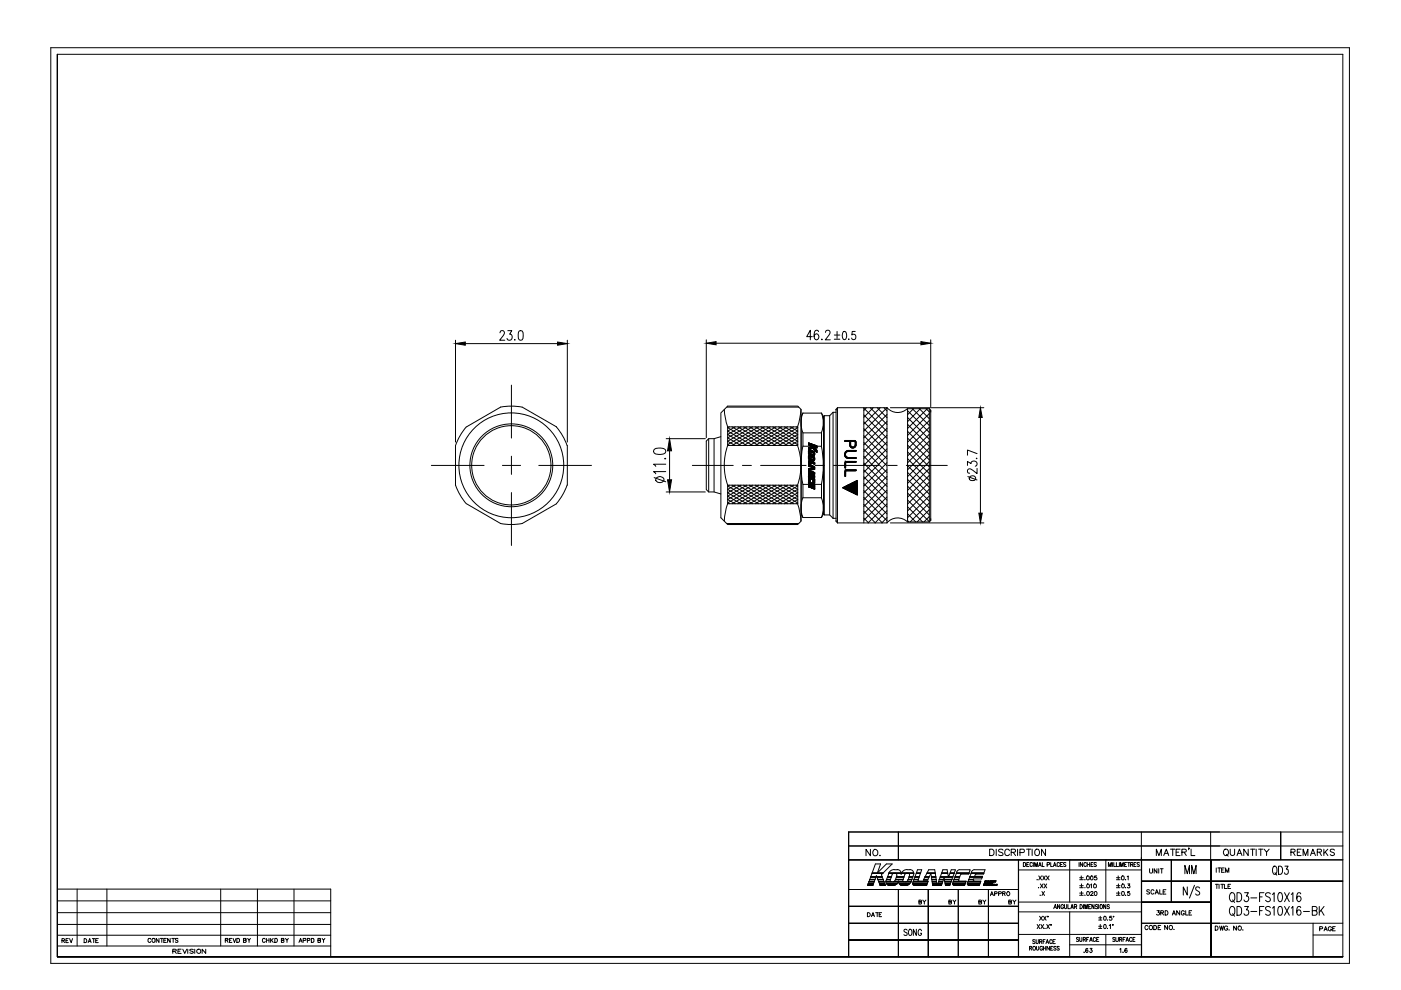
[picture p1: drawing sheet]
<svg xmlns="http://www.w3.org/2000/svg" width="297mm" height="210mm" viewBox="0 0 297 210" stroke-linecap="round" stroke-linejoin="round" font-family="sans-serif">
<!-- layer: 0 -->
<g fill="none" stroke="#000" stroke-width=".21">
<path d="M10.8 10.1h275.3v194.2h-275.3zM12.2 11.5v191.4v-191.4h272.5v191.4h-272.5h272.5h-272.5zM98.9 90.5l-1.5 2.2-.8 1.8v8.4M106.1 86.3l-7.2 4.2M110.7 86.3l-2-.2-2.6 .2M110.7 86.3l7.3 4.2M118 90.5l1.1 1.6 1.1 2.4M120.3 94.4v8.5M150.3 93v11.3M151.4 93v11.3M152.8 92.6l-1.4 .4h-1.1l-.6 .5v10.3l.6 .5h1.1l1.4 .4M152.8 87.5l1.5-1.4h14.8l.8 .7v23.7l-.8 .7h-14.8l-1.5-1.4z"/>
<path d="M153.6 86.8l.2 1.9 .5 1.8M154.1 86.3h15.2M154.3 90.5h14.8v3.9h-14.8zM154.3 94.5a12.6 12.6 0 0 0 0 8.3M154.7 90.5l-.4 .2 6.5 3.7M155.2 90.5l6.9 3.9M155.9 90.5l-1.6 .9 5.3 3M156.4 90.5l6.9 3.9M157.1 90.5l-2.8 1.6 4 2.3M157.7 90.5l6.8 3.9M158.3 90.5l-4 2.3 2.8 1.6M158.9 90.5l6.8 3.9"/>
<path d="M159.6 90.5l-5.3 3.1 1.6 .8M160.1 90.5l6.9 3.9M160.8 90.5l-6.5 3.8 .4 .1M161.3 90.5l6.9 3.9M162.1 90.5l-6.9 3.9M162.6 90.5l6.5 3.8-.3 .1M163.3 90.5l-6.9 3.9M163.8 90.5l5.3 3.1-1.6 .8M164.5 90.5l-6.8 3.9M165.1 90.5l4 2.3-2.8 1.6M165.7 90.5l-6.8 3.9M166.3 90.5l2.8 1.6-4 2.3"/>
<path d="M167 90.5l-6.9 3.9M167.5 90.5l1.6 .9-5.3 3M168.2 90.5l-6.9 3.9M168.8 90.5l.3 .2-6.5 3.7M169.1 94.5a12.6 12.6 0 0 1 0 8.3M169.8 86.8l-.2 1.9-.5 1.8M170.2 94.6a20.4 20.4 0 0 0 0 8.1M170.2 87.5l-.4 1.8 .1 1.3 .3 1.1M170.2 91.8h4v2.8h-4zM174.1 87.5l.4 1.8v1.3l-.4 1.1M174.1 94.6a20.4 20.4 0 0 1 0 8.1M174.6 88.3l-.4-.7h-4l-.3 .7v20.7l.3 .7h4l.4-.7"/>
<path d="M174.6 88.3v20.7M174.8 88.1v21.1l-.2-.2M174.8 88.1l-.2 .2M175.9 88.1v21.1M176.6 87.4l-.7 .7h-1.1M176.6 87.4h.7M176.6 87.4v22.5M177.3 86.8v23.7l.3 .4M177.3 86.8v.2M177.6 86.4h10.5M177.6 86.4l-.3 .4M177.6 86.4v24.5"/>
<path d="M183.1 98.7h.1M183.1 98.2l5 4.9M183.1 96.7l5 5M183.1 95.3l5 4.9M183.1 93.8l5 5M183.1 86.4v24.5M183.1 99.7l5 4.9M183.1 92.4l5 4.9M183.1 90.9l5 4.9M183.1 89.5l5 4.9M183.1 88l5 4.9M183.1 86.5l5 5"/>
<path d="M183.7 86.4l-.6 .6M184.5 86.4l3.6 3.6M185.1 86.4l-2 2.1M186 86.4l2.1 2.2M186.6 86.4l-3.5 3.5M187.4 86.4l.7 .7M188.1 86.4v24.5h-10.5M188.1 86.4l-5 5M188.1 87.9l-5 4.9M188.1 89.4l-5 4.9M188.1 90.8l-5 5M188.1 92.3l-5 4.9"/>
<path d="M188.1 93.7l-5 5M188.1 95.2l-5 4.9M188.1 96.6l-5 5M188.1 98.1l-5 4.9M188.1 99.6l-5 4.9M188.1 86.4a2.98 2.98 0 0 0 4.3 .2M192.4 98.7l4.6 4.6M192.4 97.2l4.6 4.7M192.4 95.8l4.6 4.6M192.4 94.4l4.6 4.6M192.4 92.9l4.6 4.6M192.4 91.4l4.6 4.7"/>
<path d="M192.4 90l4.6 4.6M192.4 88.5l4.6 4.6M192.4 87.1l4.6 4.6M193.4 86.7l3.6 3.5M193.7 86.7l-1.3 1.2M194.9 86.7l2.1 2.1M195.1 86.7l-2.7 2.7M196.4 86.7l.6 .6M196.6 86.7l-4.2 4.1M197 86.7l.3 .3v.4M197 95l-4.6 4.6M197 96.4l-4.6 4.6"/>
<path d="M197 97.9l-4.6 4.6M197 86.7h-4.6v24h4.6M197 86.7v24M197 87.7l-4.6 4.6M197 89.2l-4.6 4.6M197 90.6l-4.6 4.6M197 92.1l-4.6 4.6M197 93.5l-4.6 4.6M197 99.4l-4.6 4.6M197.3 87v23.4M96.6 102.8l.8 1.8 1.5 2.2M98.9 106.8l7.2 4.2"/>
<path d="M106.1 111l2.6 .2 2-.2M118 106.8l-7.3 4.2M120.2 102.8l-.8 1.8-1.4 2.2M154.1 111h15.2M154.3 102.9h14.8v3.9h-14.8zM154.3 106.8l-.5 1.8-.2 1.9M154.7 102.9l-.4 .1 6.5 3.8M155.2 102.9l6.9 3.9M155.9 102.9l-1.6 .9 5.3 3M156.4 102.9l6.9 3.9M157.1 102.9l-2.8 1.6 4 2.3M157.7 102.9l6.8 3.9"/>
<path d="M158.3 102.9l-4 2.3 2.8 1.6M158.9 102.9l6.8 3.9M159.6 102.9l-5.3 3 1.6 .9M160.1 102.9l6.9 3.9M160.8 102.9l-6.5 3.7 .4 .2M161.3 102.9l6.9 3.9M162.1 102.9l-6.9 3.9M162.6 102.9l6.5 3.7-.3 .2M163.3 102.9l-6.9 3.9M163.8 102.9l5.3 3-1.6 .9M164.5 102.9l-6.8 3.9M165.1 102.9l4 2.3-2.8 1.6"/>
<path d="M165.7 102.9l-6.8 3.9M166.3 102.9l2.8 1.6-4 2.3M167 102.9l-6.9 3.9M167.5 102.9l1.6 .9-5.3 3M168.2 102.9l-6.9 3.9M168.8 102.9l.3 .1-6.5 3.8M169.1 106.8l.5 1.8 .2 1.9M170.2 105.5l-.4 1.8 .1 1.2 .3 1.2M170.2 102.7h4v2.8h-4zM174.1 105.5l.4 1.8v1.2l-.4 1.2M174.8 109.2h1.1l.7 .7M176.6 109.9h.7"/>
<path d="M177.3 110.4v.1M183.1 109.9l1.1 1M183.1 108.4l2.5 2.5M183.1 106.9l4 4M183.1 105.5l5 4.9M183.1 104l5 5M183.1 102.5l5 5M183.1 101.1l5 4.9M188.1 101l-5 5M188.1 102.4l-5 5M188.1 103.9l-5 5M188.1 105.4l-5 4.9"/>
<path d="M188.1 106.8l-4.1 4.1M188.1 108.3l-2.6 2.6M188.1 109.7l-1.1 1.2M192.4 110.6a2.98 2.98 0 0 0-4.3 .2M192.4 110.4l.3 .3M192.4 108.9l1.8 1.8M192.4 107.4l3.2 3.3M192.4 106l4.6 4.6M192.4 104.5l4.6 4.7M192.4 103.1l4.6 4.6M192.4 101.6l4.6 4.7M192.4 100.2l4.6 4.6"/>
<path d="M197 100.8l-4.6 4.6M197 102.2l-4.6 4.7M197 103.7l-4.6 4.6M197 105.2l-4.6 4.6M197 106.6l-4 4.1M197 108.1l-2.5 2.6M197 109.5l-1.1 1.2M197.3 109.9v.5l-.3 .3M179.9 179.4h104.8M179.9 176.4h104.8M242 176.4v26.5M252.1 179.8h-.1h.1l-.1 .4"/>
<path d="M256.7 176.4v26.5M12.2 188.5h57.9v14.4M12.2 193.5h57.9M12.2 198.3h57.9M12.2 196h57.9M12.2 191h57.9M13.1 199.4h.5v-.3l-.5-.1v.9M13.4 199.4l.3 .5M14 199.4h.3M14.5 199h-.5v.9h.5M14.7 199l.4 .9 .3-.9M16.4 188.5v12.1"/>
<path d="M17.8 199a.44 .44 0 0 1 .6 .4 .44 .44 0 0 1-.6 .5zM18.7 199.9l.3-.9 .3 .9M18.8 199.6h.4M19.6 199h.6M19.9 199v.9M20.3 199.4h.3M20.8 199h-.5v.9h.5M22.7 188.5v12.1M32 199.1a.34 .34 0 0 0-.3-.1 .34 .34 0 0 0-.3 .3v.2a.33 .33 0 0 0 .2 .3 .33 .33 0 0 0 .4-.2M33.7 199v.8l-.6-.8v.8M34 199h.6M34.3 199v.8"/>
<path d="M34.7 199.3h.4M35.3 199h-.6v.8h.6M36.1 199v.8l-.6-.8v.8M36.4 199h.6M36.7 199v.8M37.7 199.1l-.5-.1v.2l.5 .3v.2l-.2 .1-.3-.1M46.8 188.5v12.1M47.8 199.3h.5l.1-.2-.1-.1h-.5v.8M48.1 199.3l.3 .5M48.7 199.3h.3M49.2 199h-.5v.8h.5M49.4 199l.3 .8 .4-.8"/>
<path d="M50.2 199h.3a.47 .47 0 0 1 .3 .4 .47 .47 0 0 1-.3 .4h-.3zM51.6 199.3h.5l.1-.2-.1-.1h-.5v.8h.5l.1-.3-.2-.2M52.5 199l.3 .3 .3-.3M52.8 199.3v.5M54.6 188.5v12.1M56.2 199.1a.31 .31 0 0 0-.3-.1 .31 .31 0 0 0-.3 .3v.2a.3 .3 0 0 0 .3 .3 .3 .3 0 0 0 .3-.2M56.5 199v.8M56.5 199.3h.5M57 199v.8M57.4 199v.8M57.6 199.3l.3 .5M57.9 199l-.5 .5"/>
<path d="M58.3 199a.44 .44 0 0 1 .5 .4 .44 .44 0 0 1-.5 .4zM59.7 199.3h.4l.1-.2-.5-.1v.8l.5-.1v-.2l-.2-.2M60.5 199l.3 .3 .3-.3M60.8 199.3v.5M62.3 188.5v12.1M63.4 199.8l.3-.8 .4 .8M63.5 199.5h.4M64.3 199.4l.5-.1 .1-.2-.1-.1h-.5v.8M65.2 199.4l.5-.1-.1-.3h-.4v.8M66 199h.3a.47 .47 0 0 1 .3 .4 .47 .47 0 0 1-.3 .4h-.3zM67.4 199.3h.5v-.3h-.5v.8h.5l.1-.3-.2-.2M68.3 199l.3 .3 .3-.3"/>
<path d="M68.6 199.3v.5M179.9 195.7h36h-36M179.9 199.3h36h-36M179.9 192.2h36h-36M179.9 188.6h36h-36M179.9 182.3h104.8M183.9 193.5h.3a.44 .44 0 0 1 .3 .6 .44 .44 0 0 1-.6 .3zM184 187.7h1.1M184 187.6h1.1M184 187.4h1.2M184.1 187.4h1.1M184.1 187.3h1.1"/>
<path d="M184.2 187h1.1M184.2 186.9h1.1M184.4 186.5h1.1M184.4 186.4h1.1M184.5 180.1v1.3l-.9-1.3v1.3M184.6 186h1.1M184.6 185.9h1.1M184.8 194.4l.3-.9 .3 .9M184.9 194.1h.4M184.9 185.1h2.4M185.3 180.2a.62 .62 0 0 1 .8 .6 .62 .62 0 0 1-.9 .5l-.1-.7zM185.6 183.2h1.1l-.7 1.9 1.9-1.9h1.3l-2.3 2.3 .8 2.2h-1.1l-.8-2-.7 2h-1.1z"/>
<path d="M185.6 193.5h.6M185.9 185.9h1.1M185.9 186h1.1M186 193.5v.9M186.1 186.5h1.2M186.1 186.4h1.1M186.2 186.5h1.1M186.3 186.9h1.1M186.3 187h1.1M186.4 193.9h.3M186.5 187.4h1.1M186.5 187.3h1.1"/>
<path d="M186.5 187.6h1.2M186.6 181.3l-.1 .1h.1M186.6 187.7h1.1M186.9 193.5h-.5v.9h.5M187.2 185.1l-2.3 .1M187.8 186.8l.2 .7a1.3 1.3 0 0 0 1.3 .2M187.8 187h5.3a1.29 1.29 0 0 1-1.2 .7M187.8 186.9h1.1M188 186.5h.8M188 187.4h2.2M188 186.4h.8M188 187.3h2.3"/>
<path d="M188.1 186h.8M188.2 185.9h.8M188.2 187.6h1.7M188.2 187.6h1.6M188.3 187.7h1.5M188.4 185.2h2.7M188.5 185.1h2.6M188.5 185.1l-.7 1.7M188.8 186.5v.3l.2 .2M189.2 185.4l-.4 1.1h-.9M189.5 186.9h2.1M189.6 186.9h2"/>
<path d="M189.6 185.1l-.5 .3M189.6 184.4h.7M189.6 184.4a1.29 1.29 0 0 0-1.2 .7M189.7 186.7l-.4 .3M189.8 185.1l.3 .2v.3M189.8 186.5h1.6M189.9 186.4h1.6M189.9 188.6h.1M190 186h1.7M190 185.9h1.7M190.2 185.6l-.4 1.1M190.2 184.4l.7 .2 .1 .7"/>
<path d="M190.4 187a1.29 1.29 0 0 1-1.2 .7M190.5 182.3v-5.9v5.9M190.5 187v-.2l.2 .7 .7 .2M190.5 188.6v14.3M190.6 187.4h2.3M190.6 187.3h2.3M190.7 187.4h2.1M190.9 187.6h1.7M190.9 187.6h1.6M191 187.7h1.4M191.2 185.1h2.5M191.3 187.7h.7"/>
<path d="M191.4 186.5l.1 .3 .2 .2M192.2 186.9h1M192.3 185.1l-.4 .3-.5 1.1h-1.6M192.3 184.4h.7M192.3 184.4a1.29 1.29 0 0 0-1.1 .7M192.5 186.5h.8M192.5 185.1l.3 .2v.3l-.3 1.1-.5 .3M192.5 186.5h.9M192.5 186.4h.9M192.7 186h.8M192.7 185.9h.8M192.8 185.9h.8"/>
<path d="M192.9 184.4l.4 .1 .4 .6-.6 1.9M193.5 187.2a.4 .4 0 0 0 .4 .5M193.5 187.4h3.1M193.5 187.3h3.1M193.6 187h3.1M193.6 186.9h3.1M193.6 187.6h2.9M193.7 187.7h2.8M193.8 185.2l-2.7-.1v.3M193.8 186.5h.9M193.8 186.4h.9M193.9 186h1"/>
<path d="M194 185.9h.9M194.3 185.1h.9M194.6 186.5l.2 .3M194.7 186.6l.7-2.2h-.9l-1 2.8M194.8 191.2h.5l.1-.2-.6-.2v.9l.5-.1 .1-.2-.2-.2M194.8 186.8h2l-.4 .9h-2.5M195.6 190.8l.4 .4 .3-.4M195.8 186.5h.9M195.8 186.4h.9M196 191.2v.5M196.1 186h.8M196.1 185.9h.9"/>
<path d="M196.5 185.1h1.8M196.6 185.1h1.7M196.8 188.6v14.3M196.9 184.4h1.3l.5 3.3 1.2-3.3h.9l.3 1.6 .6-1.6h.9l-1.2 3.3h-.9l-.3-1.6-.6 1.6h-1.8l-.4-2.5-.7 1.4h-.9zM197.5 186h.9M197.5 185.9h.9M197.6 186.5h.9M197.6 186.4h.9M197.6 186.9h1M197.7 187h.9M197.7 187.4h.9M197.7 187.3h.9"/>
<path d="M197.8 187.7h1.8M197.8 187.6h1.8M197.8 187.6h.8M198.7 187.6h1M198.8 187.4h.9M198.9 187.3h.8M199 187h.9M199 186.9h.9M199.1 186.5h.9M199.2 186.5h.8M199.2 186.4h.8M199.3 186h2.7"/>
<path d="M199.4 185.9h2.6M199.6 185.2h1.3M199.7 185.1h1.2M200.2 186.4h1.7M200.3 186.5h1.5M200.3 186.9h1.4M200.3 187h1.3M200.3 186.9h1.3M200.4 187.3h1.1M200.4 187.4h1.1M200.4 187.6h1M200.5 187.7h.9"/>
<path d="M200.5 187.6h.9M201.2 191.2h.5v-.2l-.5-.2v.9l.5-.1v-.2l-.2-.2M201.4 185.1h.9M202 187.2v.4l.4 .1M202 187.4h2.6M202 187.4h2.7M202 187.3h2.7M202 190.8l.4 .4 .3-.4M202.1 187h2.7M202.1 187.6h2.5M202.1 186.9h2.7M202.1 187.6h2.4"/>
<path d="M202.2 187.7h2.3M202.2 186.5h1.1M202.3 186.5h1M202.3 186.4h1M202.4 191.2v.5M202.5 186h.9M202.5 185.9h1M202.7 185.2h2.8M202.8 185.1h2.7M202.9 184.9l-.9 2.3M203.2 188.6v14.3M203.2 186.5l.2 .3"/>
<path d="M203.4 186.8h1.4l-.3 .9h-2.1M203.4 184.4l-.5 .4M203.5 184.4h2.2l-.3 .9h-1.6M203.8 185.3l-.2 .2-.3 1.1M205.1 187.2l.1 .4 .3 .1M205.1 187.4h2.6M205.1 187.3h2.7M205.2 187h2.7M205.2 187.6h2.5M205.2 186.9h2.7M205.3 187.7h2.4M205.4 186.5h1"/>
<path d="M205.4 186.4h1M205.6 186h2.7M205.6 185.9h2.7M205.9 185.2h2.7M205.9 185.1h2.7M206 184.9l-.9 2.3M206.4 186.5l.1 .3M206.6 186.8h1.4l-.4 .9h-2.1M206.6 184.4l-.6 .4M206.6 184.4h2.2l-.3 .9h-1.5l-.4 .5h1.7l-.2 .6h-1.7l-.1 .2M207.5 191.2h.6v-.2l-.6-.2v.9l.6-.1v-.2l-.2-.2M208.4 190.8l.3 .4 .3-.4"/>
<path d="M208.5 187.7h.3M208.5 187.6h.3M208.6 187.6h.2M208.6 187.5h.2M208.6 187.5h.3M208.6 187.4h.3M208.7 187.4h.2M208.7 187.3h.2M208.7 187.3h.3M208.7 191.2v.5M208.7 187.2h.3M208.8 187.1h.2"/>
<path d="M208.8 187h.3M208.8 186.9h.3M208.9 186.7h.2l-.3 1h-.3zM208.9 186.8h.2M209.1 187.7h.3M209.1 187l-.3 .1M209.1 187.6h.3M209.1 186.8l-.3 .1M209.1 187.5h.3M209.2 187.4h.2M209.2 187.4h.8M209.2 187.3h.8"/>
<path d="M209.3 187.2h.8M209.3 187.1h.8M209.3 187l.8 .1M209.4 187h.3M209.4 186.9h.3M209.4 186.8l.3 .1M209.4 186.8h.3M209.4 186.7h.3l.1 .5 .1-.5h.3l-.3 1h-.3l-.1-.4-.2 .4h-.2zM209.5 187.4h.5M209.5 187.5h.5M209.6 187.6h.3M209.6 188.6v14.3"/>
<path d="M209.6 187.5h.3M209.8 180h.5a.72 .72 0 0 1 .5 .7 .72 .72 0 0 1-.5 .7h-.5zM209.9 187h.3M209.9 186.9h.3M209.9 187.7h-.3M209.9 186.8h.3M210 189.9l.3-.8 .3 .8M210 187.2l-.8 .1M210.1 187.5h.8l-.1 .2h-.6l-.2-.1h.9M210.1 187.7h.7M210.1 187.5h.8M210.1 189.6h.4"/>
<path d="M210.1 187.4l.4 .1M210.2 187.3h.3M210.2 187.2h.3M210.2 187h.8l.2-.3-.8 .1-.4 .8h.8M210.2 187.1h.3M210.3 187h.8M210.3 186.9h.8M210.3 186.8h.8M210.4 186.8h.7M210.5 187.1l-.1 .3h-.3M210.6 187h-.1M210.9 189.5l.4-.1 .1-.3h-.5v.8"/>
<path d="M211.1 187.7h.2M211.1 187.6h.3M211.1 187.5h.3M211.2 187.5h.2l-.1 .2h-.2zM211.2 187.5h.2M211.2 180v1.4M211.4 187.7h-.3M211.7 189.5l.5-.1 .1-.3h-.6v.8M212.6 189.4h.5v-.3h-.5v.8M212.7 180.3l-.2-.2h-.6l-.1 .4 .7 .3 .2 .4-.4 .2-.6-.2M212.9 189.4l.2 .5M213.9 191.2h.5v-.3l-.5-.1v.9l.5-.1v-.3l-.1-.1"/>
<path d="M214 180.4a.55 .55 0 0 0-.8-.3 .55 .55 0 0 0-.2 .8 .51 .51 0 0 0 .4 .5 .51 .51 0 0 0 .6-.3M214.4 180.7l.8-.1 .1-.1-.1-.4-.8-.1v1.4M214.7 190.8l.4 .4 .3-.4M214.8 180.7l.5 .7M215.1 191.2v.5M215.7 180v1.4M215.9 182.3v20.6M216 198.1h26M216 193.3h26M216 191.3h26M216 184.4h26M216 182.3v20.6"/>
<path d="M216.3 180.8l.8-.1v-.5l-.8-.2v1.4M217 182.9a.43 .43 0 0 1 .4 .4 .43 .43 0 0 1-.4 .4zM217.6 180h1M217.7 183.3h.3M218.1 180v1.4M218.2 182.9h-.5v.8h.5M218.8 180v1.4M218.9 183l-.1-.1a.4 .4 0 0 0-.4 .4 .4 .4 0 0 0 .4 .4l.1-.2M219.1 182.9v.8M219.4 183.7v-.8l.3 .8 .2-.8v.8M219.5 199.3h-.5v.3l.3 .1 .2 .2-.2 .2-.3-.2M219.6 180.1a.65 .65 0 0 1 .8 .6 .65 .65 0 0 1-.8 .7l-.2-.5v-.5z"/>
<path d="M219.7 199.2v.6l.2 .3 .2-.3v-.6M219.9 186.5h.1M219.9 196l.5 .9M220.2 183.7l.3-.8 .3 .8M220.2 188.2h.1M220.2 185.7l.6 .9M220.3 183.5h.4M220.4 199.6h.5v-.3l-.5-.1v.9M220.4 194.3l.6 .8M220.4 196l-.5 .9M220.5 189.8h.1M220.6 187.4l.6 .9"/>
<path d="M220.7 199.6l.2 .5M220.7 196l.6 .9M220.8 185.7l-.6 .9M220.9 189l.6 .9M221 182.9v.8h.4M221 194.3l-.6 .8M221.1 185.7l.5 .9M221.2 199.6h.2M221.2 187.4l-.6 .9M221.2 194.3l.6 .8M221.3 196l-.6 .9M221.4 187.4l.5 .9"/>
<path d="M221.5 189l-.6 .9M221.5 196.8l.1 .1M221.6 199.2h-.4v.9M221.6 185.7l-.5 .9M221.7 180v1.4l-.9-1.4v1.4M221.8 194.3l-.6 .8M221.8 185.7l.6 .9M221.9 199.8h.4M221.9 196l.6 .9M221.9 187.4l-.5 .9M222 183.3h.5v-.4h-.5v.8M222.1 194.3l.2 .1h-.2z"/>
<path d="M222.4 185.7l-.6 .9M222.5 196l-.6 .9M222.8 196h.1l-.1 .2zM222.8 182.9v.8h.4M223.1 199.4l-.2-.2a.4 .4 0 0 0-.4 .4 .4 .4 0 0 0 .4 .4l.2-.1M223.2 199.6h.3M223.3 183.7l.3-.8 .3 .8M223.4 192.7l.3-.9 .3 .9M223.4 183.5h.4M223.5 192.4h.4M223.7 199.2h-.5v.9h.5M224.6 183l-.3-.1a.43 .43 0 0 0-.2 .5 .43 .43 0 0 0 .4 .3l.1-.2"/>
<path d="M224.7 191.8v.9l-.5-.9v.9M224.8 183.3h.3M225.3 182.9h-.5v.8h.5M225.5 192a.28 .28 0 0 0-.4-.2 .28 .28 0 0 0-.2 .4 .31 .31 0 0 0 .2 .4 .31 .31 0 0 0 .4-.3h-.2M225.7 191.8v.6l.2 .3 .3-.3v-.6M226 183l-.4-.1a.38 .38 0 0 0 .3 .5l-.1 .3-.3-.1M226.4 191.8v.9h.5M226.8 182.3v9M226.8 193.3v9.6M227 192.7l.3-.9 .3 .9M227.1 192.4h.4M227.8 192.2h.4l.1-.3-.5-.1v.9"/>
<path d="M228.1 192.2l.2 .5M228.7 198.9l-.4-.1v.3l.3 .1 .1 .3h-.5M228.8 182.9v.8M228.9 198.8l.1 .8 .3-.1 .1-.7M228.9 186.5h.8M228.9 186.1h.8M228.9 187.8h.8M228.9 188.2h.8M228.9 189.4h.8M228.9 189.8h.8M229 191.8a.45 .45 0 0 1 .5 .4 .45 .45 0 0 1-.5 .5zM229.2 185.7v.8"/>
<path d="M229.3 187.4v.8M229.3 189v.7M229.5 182.9v.8l-.5-.8v.8M229.7 199.2l.4-.1v-.3h-.4v.8M229.7 191.8v.9M229.9 199.2l.2 .4M230 192.7v-.9l.3 .9 .2-.9v.9M230 189.8h.1M230 188.2h.1M230 186.5h.1M230.3 183l-.1-.1a.38 .38 0 0 0-.4 .4 .38 .38 0 0 0 .5 .3v-.1M230.4 199.2h.2"/>
<path d="M230.5 185.8a.39 .39 0 0 1 .4 .3 .39 .39 0 0 1-.4 .4l-.2-.3zM230.5 187.5a.36 .36 0 0 1 .5 .4 .36 .36 0 0 1-.6 .2zM230.5 183.3h.5M230.5 182.9v.8M230.8 198.8h-.4v.8M230.8 192.2h.3M231 199.6l.3-.8 .3 .8M231 182.9v.8M231.2 199.3h.3M231.2 189.2l.2-.2 .3 .2-.5 .7h.6M231.2 187.6l.2-.2v.9M231.3 191.8h-.5v.9h.5"/>
<path d="M231.3 185.8a.38 .38 0 0 1 .4 .3 .38 .38 0 0 1-.4 .4l-.1-.3zM231.3 183.3h.3M231.7 182.9h-.4v.8h.4M232 191.8v.9l-.5-.9v.9M232 187.5a.37 .37 0 0 1 .5 .4 .37 .37 0 0 1-.6 .2zM232.3 198.9l-.2-.1a.43 .43 0 0 0-.3 .4 .43 .43 0 0 0 .4 .4l.1-.2M232.5 183l-.5-.1v.3l.5 .4-.2 .1-.3-.1M232.5 185.7h-.4l-.1 .4a.32 .32 0 0 1 .5 0 .32 .32 0 0 1 .1 .4l-.4 .1-.2-.2M232.5 199.2h.3M232.7 191.9l-.3-.1-.2 .1 .1 .2a.36 .36 0 0 1 .3 .1 .36 .36 0 0 1 .1 .4l-.5-.1M232.9 191.8v.9M232.9 194.6h.7"/>
<path d="M232.9 195.1h.7M232.9 196.4h.7M232.9 196.9h.7M233 198.8h-.5v.8h.5M233.3 194.3v.7M233.3 196v.8M233.4 191.8a.43 .43 0 0 1 .4 .4 .43 .43 0 0 1-.4 .4l-.2-.6zM234.1 194.3a.36 .36 0 0 1 .5 .4 .36 .36 0 0 1-.6 .3zM234.1 196a.4 .4 0 0 1 .4 .4 .4 .4 0 0 1-.4 .5l-.1-.4zM234.5 191.8v.9l-.5-.9v.9M234.5 182.3v9M234.5 198.1v4.8"/>
<path d="M234.8 195.1h.1M234.8 196.8v.1M235 183.7v-.8l.3 .8 .3-.8v.8M235.2 196.2l.2-.2v.9M235.2 191.9l-.2-.1-.2 .1v.3l.3 .1a.23 .23 0 0 1 0 .3 .23 .23 0 0 1-.3-.1M235.7 194.3h-.4l-.1 .3a.32 .32 0 0 1 .5 0 .32 .32 0 0 1-.1 .5 .32 .32 0 0 1-.4-.1M235.9 196h.1l-.1 .2zM235.9 182.9v.8M236 194.3l.1 .1zM236.1 182.9v.8h.4M236.4 198.9l-.3-.1-.2 .2a.42 .42 0 0 1 .4 .6l-.4-.1M236.6 198.8l.1 .8 .4-.1v-.7"/>
<path d="M236.7 182.9v.8h.5M236.7 186.5h.8M236.7 186.1h.8M236.7 187.8h.8M236.7 188.2h.8M236.7 189.4h.8M236.7 189.8h.8M237.1 185.7v.8M237.1 187.4v.8M237.1 189v.7M237.3 182.9v.8M237.4 199.2l.4-.1v-.3h-.4v.8"/>
<path d="M237.6 183.7v-.8l.2 .8 .3-.8v.8M237.6 199.2l.2 .4M237.9 185.8a.39 .39 0 0 1 .5 .3 .39 .39 0 0 1-.5 .4l-.1-.3zM237.9 187.5a.36 .36 0 0 1 .5 .4 .36 .36 0 0 1-.6 .2zM238.1 199.2h.3M238.4 183.3h.3M238.6 198.8h-.5v.8M238.6 186.5h.1M238.6 188.2h.1M238.6 189.8h.1M238.7 199.6l.3-.8 .3 .8M238.8 199.3h.4"/>
<path d="M238.9 182.9h-.5v.8h.5M239 185.9l.2-.2v.9M239.1 182.9h.4M239.1 187.4h.4l-.2 .3a.28 .28 0 0 1 .2 .5 .28 .28 0 0 1-.5-.1M239.3 182.9v.8M239.5 189h-.4v.4a.3 .3 0 0 1 .4 0 .3 .3 0 0 1 0 .4 .3 .3 0 0 1-.5-.1M239.7 183.3h.4l.1-.4h-.5v.8M240 183.3l.2 .4M240 198.9l-.1-.1a.39 .39 0 0 0-.5 .4 .39 .39 0 0 0 .6 .3v-.1M240.2 199.2h.3M240.4 183.3h.3M240.6 198.8h-.4v.8h.4"/>
<path d="M240.8 182.9h-.4v.8h.4M241.6 183h-.5l.4 .4v.3l-.4-.1M242 186.8h42.7h-42.7M242 191.3h14.8h-14.8M242 195.7h42.7M243.4 196.4a.33 .33 0 0 0-.4-.2 .33 .33 0 0 0-.2 .4v.2a.33 .33 0 0 0 .2 .3 .33 .33 0 0 0 .4-.2M243.7 188.8l-.2-.2-.4 .2 .1 .2 .5 .3-.2 .3-.4-.2M243.7 184.2v.7l.3 .2 .3-.1 .1-.8M244.6 196.2h.3a.47 .47 0 0 1 .3 .5 .47 .47 0 0 1-.3 .4h-.3zM244.7 188.8a.33 .33 0 0 0-.4-.2 .33 .33 0 0 0-.3 .4v.2a.33 .33 0 0 0 .3 .4 .33 .33 0 0 0 .4-.2M244.9 189.6l.4-1 .3 1M245 189.3h.5"/>
<path d="M245.2 181.4v-1.4l.5 1.4 .5-1.4v1.4M245.3 193.1h.5l-.3 .4a.28 .28 0 0 1 .4 .2 .28 .28 0 0 1-.3 .3l-.4-.2M245.3 184.2v.9l-.6-.9v.9M245.5 196.6h.4M245.7 184.2v.9M245.9 188.6v1h.5M246 184.2h.6M246.1 193.5h.5v-.3l-.5-.1v.9M246.1 196.2h-.6v.9h.6M246.3 184.2v.9M246.4 193.5l.3 .5M246.6 189.1h.4"/>
<path d="M246.7 181.4l.6-1.4 .5 1.4M247 180.9h.6M247 193.1a.49 .49 0 0 1 .6 .3 .49 .49 0 0 1-.3 .6h-.3zM247.2 188.6h-.6v1h.6M247.5 196.2v.9l-.6-.9v.9M248.2 180h.9M248.3 191.3v-9v9M248.6 194l.3-.9 .3 .9M248.6 180v1.4M248.7 193.7h.4M248.9 197v.1M249.4 180.7h.5"/>
<path d="M250.1 193.1v.9l-.6-.9v.9M250.2 180h-.8v1.4h.8M250.6 180.7l.8-.1 .1-.4-.9-.2v1.4M251.1 180.7l.4 .7M251.1 193.3a.32 .32 0 0 0-.4-.2 .32 .32 0 0 0-.2 .4v.2a.32 .32 0 0 0 .3 .3 .32 .32 0 0 0 .3-.3h-.2M251.2 185.3v-1.8l.5 1.8 .5-1.8v1.8M251.4 193.1v.9h.5M251.7 188v1.8l-.8-1.8v1.8M252.1 193.5h.3M252.5 180v1.4h.8M252.7 193.1h-.6v.9h.6M252.7 185.3v-1.8l.4 1.8 .5-1.8v1.8"/>
<path d="M253.3 187.7l-1.1 2.7M254.4 188.3a.47 .47 0 0 0-.5-.3 .47 .47 0 0 0-.4 .3l.1 .4 .6 .4 .2 .4a.47 .47 0 0 1-.5 .3 .47 .47 0 0 1-.4-.3M257.7 196.3h.3a.47 .47 0 0 1 .3 .5 .47 .47 0 0 1-.3 .4h-.3zM257.7 187.5h.6M257.9 184v1M258 187.5v.9M258.2 184h.6M258.5 187.5v.9M258.5 184v1M258.6 196.3l.2 .9 .2-.9 .2 .9 .2-.9M258.8 187.5h.6M259 184.4h.3"/>
<path d="M259.1 187.5v.9M259.6 184h-.6v1h.6M259.6 187.5v.9h.6M259.6 180.1a.64 .64 0 0 1 .9 .6 .64 .64 0 0 1-.9 .6l-.2-.4zM259.8 185v-1l.4 1 .3-1v1M260 181.1l.4 .4M260.3 196.6a.39 .39 0 0 0-.6-.1 .39 .39 0 0 0 0 .6 .39 .39 0 0 0 .6-.1v-.1h-.2M260.4 187.9h.3M260.6 197.1v.1M260.8 180v1l.4 .4 .5-.2 .1-1.2M260.9 187.5h-.5v.9h.5M262.1 196.3v.9l-.6-.9v.9"/>
<path d="M262.3 181.4l.5-1.4 .5 1.4M262.5 180.9h.7M263.5 197.1v.1M264.6 180v1.4l-.9-1.4v1.4M265.1 180h1M265.6 180v1.4M266.3 180v1.4M266.8 180h1M267.3 180v1.4M268 180l.5 .7 .6-.7M268.5 180.7v.7M271.5 182.3v-5.9v5.9"/>
<path d="M273.7 180.7l.7-.1 .2-.2-.1-.2-.8-.2v1.4M274.1 180.7l.5 .7M275.1 180.7h.5M275.9 180h-.8v1.4h.8M276.3 181.4v-1.4l.5 1.4 .5-1.4v1.4M277.8 181.4l.6-1.4 .5 1.4M278.1 180.9h.6M278.4 195.7v7.2M278.4 198.2h6.3M279.3 180.7l.7-.1 .1-.4-.8-.2v1.4M279.8 180.7l.4 .7M279.8 196.9h.6v-.3l-.6-.1v.9"/>
<path d="M280.7 180v1.4M280.7 197.4l.4-.9 .3 .9M280.9 197.1h.4M281 180.6l.5 .8M281.5 180l-.8 .9M282.3 196.7a.38 .38 0 0 0-.5-.2 .38 .38 0 0 0-.2 .5 .34 .34 0 0 0 .4 .4 .34 .34 0 0 0 .3-.4h-.2M282.5 196.9h.4M282.9 180.3l-.3-.3-.4 .1-.2 .2 .1 .2 .7 .3 .1 .2-.1 .3a.54 .54 0 0 1-.8-.1M283.1 196.5h-.6v.9h.6M12.2 200.6h57.9M36.6 201.7l.7-.1 .1-.2-.8-.1v.8M37 201.7l.4 .4"/>
<path d="M37.7 201.7h.5M38.4 201.3h-.7v.8h.7M38.7 201.3l.5 .8 .4-.8M39.8 201.3v.8M41 201.4l-.3-.1-.5 .1 .1 .1 .7 .4-.3 .2-.5-.1M41.3 201.3v.8M43.6 201.3v.8l-.7-.8v.8M179.9 202.9v-26.5v26.5M196.8 202.9v-14.3v14.3M218.3 201h.4v-.3h-.4v.8M218.5 201l.3 .5M219.1 200.7a.37 .37 0 0 1 .5 .3 .37 .37 0 0 1-.6 .3v-.3z"/>
<path d="M219.8 200.7v.6l.2 .2 .2-.2v-.6M221 200.8a.29 .29 0 0 0-.3-.1 .29 .29 0 0 0-.2 .3l.1 .4h.4v-.2h-.1M221.2 200.7v.8M221.2 201h.5M221.7 200.7v.8M221.8 200.1l.3-.9 .2 .9M222.5 200.7v.8l-.5-.8v.8M222.8 201h.2M223.2 200.7h-.4v.8h.4M223.9 200.7h-.5l.5 .6-.2 .2-.3-.2M224.6 200.7h-.4v.3l.4 .3-.2 .2-.3-.2M226.8 200.3h15.2"/>
<path d="M229.8 201.8l.1 .1M230.6 201.2v-.1a.38 .38 0 0 0-.4 .4 .38 .38 0 0 0 .4 .4 .25 .25 0 0 0 0-.4 .25 .25 0 0 0-.4 .1M231.1 201.1h.4l-.2 .3a.27 .27 0 0 1 .3 .3 .27 .27 0 0 1-.3 .3 .27 .27 0 0 1-.3-.2M237.4 201.3l.2-.2v.9M238.1 201.8v.1M238.9 201.2v-.1a.38 .38 0 0 0-.4 .4 .38 .38 0 0 0 .4 .4 .27 .27 0 0 0 0-.5 .27 .27 0 0 0-.4 .2M242 202.4v-20.1v20.6M256.8 202.9v-20.6v20.6"/>
<circle cx="108.4" cy="98.7" r="11.1"/>
<circle cx="108.4" cy="98.7" r="8.4"/>
<circle cx="108.4" cy="98.7" r="8.8"/>
<circle cx="32.6" cy="199.3" r=".39"/>
<circle cx="213.8" cy="189.4" r=".38"/>
<circle cx="230.7" cy="189.4" r=".39"/>
<circle cx="232.3" cy="189.4" r=".39"/>
<circle cx="238.1" cy="189.4" r=".39"/>
<circle cx="244" cy="196.6" r=".42"/>
<circle cx="248.2" cy="196.6" r=".42"/>
<circle cx="262.8" cy="196.7" r=".42"/>
<circle cx="42.1" cy="201.7" r=".45"/>
</g>
<!-- layer: 40 -->
<g fill="none" stroke="#000" stroke-width=".21">
<path d="M171.4 96l.1 .3 .3 .2M171.4 97l.3 .5 .7 .2M171.4 97.8v1l.4 .2v-.9M171.4 97.8l.2-.1 1.1 .4v.3l-.8-.3M171.4 95.8v.2M171.4 96.8v.3M171.7 96l.1 .2 .4 .2 .2-.3M171.7 97l.1 .3 .4 .1 .2-.2M171.7 95.9l.2-.1 .4 .2M171.7 96.9l.2-.1 .4 .2M171.7 95.9v.1M171.7 97v.1"/>
<path d="M171.8 95.4l-.3 .1-.1 .3M171.8 96.5l-.3 .1-.1 .2M171.8 95.4l.6 .3M171.8 98.6l.9 .4v.5l-1.3 .2 1.3 .5v.3l-.6 .2 .6 .2v.4l-1.3-.5v-.4l.7-.1-.7-.2v-.7l1-.2-.6-.3zM172.2 94.6l-.8 .4v.4l.9-.4 .9 1v-.5l-.7-.8 .7 .3v-.5l-1.8-.6v.4l.8 .4M172.3 95.9l.1 .2M172.3 97l.1 .2M172.4 96.7h.1M172.4 95.6l.3 .3v.5M172.4 96.7l.3 .3v.5M172.7 96.4l-.1 .2-.3 .1M172.7 97.4l-.1 .3h-.3"/>
<path d="M179.1 93.4h2.1l.3 .3v.7a.66 .66 0 0 1-.7 .6 .66 .66 0 0 1-.6-.6v-.8h-1zM179.2 99.7h2.3v.1h-2.2l-.1 1.2zM179.2 99.7h.1M179.2 97.9h2.3v.1h-2.2l-.1 1.3zM179.2 97.9h.1M179.2 95.8l.5-.3 1.8 .1-1.6 .1a.68 .68 0 0 0-.6 .7 .68 .68 0 0 0 .6 .6h1.6v.2h-1.6a.84 .84 0 0 1-.8-.4 .84 .84 0 0 1 .1-1zM180.4 93.6h.9v.7a.49 .49 0 0 1-.5 .5 .49 .49 0 0 1-.4-.5zM171.4 102.4v.9l.4 .1v-.7M171.4 101.2v.8l.4 .2v-.6M171.6 102.2l1 .4M171.6 101l1 .3M171.6 102.2l-.2 .2"/>
<path d="M171.6 101l-.2 .1M171.8 101.5v.1M171.9 102.7l.1 .7 .2 .1 .1-.6M171.9 101.5l.4 .1M172.3 101.6v.1M172.5 102.6l.2 .2M172.5 101.3l.2 .3M172.7 101.6v.9l-.3-.1v-.7M172.7 102.8v.9l-.3-.1v-.6M178.7 103.4l3.1-1.5v3z"/>
</g>
<!-- layer: 30 -->
<g fill="none" stroke="#000" stroke-width=".21">
<path d="M96.6 72.1v21.6M98.7 72.9h19.5M106 70.6l.3-.5 .6 .2a.72 .72 0 0 1-.2 .9l-.8 .9h1.1M107.7 70.1h.8l-.5 .8a.61 .61 0 0 1 .5 .9 .61 .61 0 0 1-1 0M109.1 72v.1h.1M110.1 70.2l.4-.1a.88 .88 0 0 1 .4 1.1l-.2 .9h-.4a.9 .9 0 0 1-.4-1.1zM120.3 72.1v21.6M149.7 72.1v20.7M151.8 72.8h43.5M172.2 71.4h-1.2l.8-1.4v2.1M173.5 70.3a.42 .42 0 0 0-.6-.2 1.37 1.37 0 0 0 .2 2 .6 .6 0 0 0 .5-.8 .6 .6 0 0 0-.7-.4l-.3 .5M174.3 71.9l-.1 .1h.1"/>
<path d="M175 70.5l.4-.5 .5 .2a.72 .72 0 0 1-.2 .9l-.7 1h1M176.9 71h1.2M176.9 71.9h1.2M177.5 70.3v1.5M178.8 70.4l.3-.1a1.09 1.09 0 0 1 0 1.7l-.3-.1-.2-.6zM180 71.8l-.1 .1h.1M181.3 70.3h-.6l-.1 .7a.52 .52 0 0 1 .7 .1 .52 .52 0 0 1 0 .7 .52 .52 0 0 1-.7 0v-.1M197.3 72.1v14.1M138.7 95.3a2.38 2.38 0 0 1 2.3 0l.2 .5a1.24 1.24 0 0 1-1.5 .6l-1-.3-.1-.3zM141 97.2h.2h-.3M141.2 100h-2.6l.4 .5M141.2 98.4h-2.6l.4 .5"/>
<path d="M141.2 93h8.3M142 95.6v6.1M171.4 94.2l.2-.2-.2 .2M171.4 95.8h.1M171.4 96h.1M171.4 93.9h.1M171.4 94.9v.1M171.4 99.7h.1M171.4 97l.7-.7-.7 .8M171.4 98l.3-.3-.3 .3M171.4 98.1l.4-.4-.4 .5M171.5 93.9l-.1 .1"/>
<path d="M171.5 97.3l.2-.3-.2 .3M171.5 97.7h-.1M171.5 99.3l-.1 .1M171.5 94.9l-.1 .1M171.5 96.6h.1M171.5 99.7l.4-.4-.5 .6M171.5 97.7l-.1 .1M171.5 99.8l-.1 .1M171.6 95.3l1-1-.9 1M171.6 93.9l-.2 .2M171.6 94.9l-.2 .2M171.6 97.7l-.2 .2 .2-.2"/>
<path d="M171.6 99.3l-.2 .2M171.6 99.8l-.2 .2M171.6 96.5l-.2 .2M171.7 94l-.3 .3 .3-.3M171.7 94.8l-.3 .3M171.7 95.4l-.3 .3M171.7 96.4l.2-.2-.2 .3M171.7 96.5l-.3 .3M171.7 99.3l-.3 .3M171.7 99.8l-.3 .3M171.7 95.9l-.3 .3M171.7 95.9l-.2 .3 .2-.2"/>
<path d="M171.7 96.1l-.2 .2M171.7 97l-.3 .2M171.7 97.1l-.2 .3M171.8 98.9h.1M171.8 95.4l-.4 .4M171.8 96.1l-.3 .3M171.8 97.2l-.3 .2M171.8 98.2l-.4 .3 .7-.7-.7 .7M171.8 98.3l-.4 .3M171.8 98.3l-.4 .4M171.8 98.4l-.4 .4M171.8 98.5l-.3 .3"/>
<path d="M171.8 98.6l-.3 .2M171.8 98.6l-.2 .3M171.8 98.8l-.1 .1M171.8 99.3l-.4 .4M171.8 99.8l-.3 .3M171.8 94.5l.3-.4-.3 .4M171.8 94l-.4 .4M171.8 96.2l-.3 .2M171.8 97.2l-.2 .3M171.8 97.6l.3-.3-.3 .3M171.8 99.9l-.3 .2M171.8 94.1l-.2 .3"/>
<path d="M171.8 94.8l-.4 .4M171.8 95.5l-.4 .4M171.8 96.2l-.2 .2 .3-.2M171.8 97.3l-.2 .2M171.8 97.7l-.4 .5M171.8 98.6v.1M171.8 99.9l-.2 .2M171.9 95.5l-.5 .4M171.9 97.3l-.2 .2M171.9 97.7l-.5 .6M171.9 98.6h-.1M171.9 99.9l-.3 .3"/>
<path d="M171.9 94.1l-.3 .3 .4-.3M171.9 97.8l-.5 .5M172 94.7l-.6 .6M172 95.5l-.6 .6M172 97.3l-.3 .2 .3-.2M172 99.9l-.3 .3M172 94.1l-.3 .3M172 96.3l-.6 .6M172 97.8l-.6 .6M172 99.2l-.4 .5M172 99.9l-.2 .3M172.1 95.1l.7-.7-.8 .8"/>
<path d="M172.1 94.1l-.4 .3 .4-.3M172.1 95.5l-.3 .3M172.1 96.3l-.7 .6M172.1 98.6l-.3 .2M172.1 98.7l-.3 .2M172.1 97.4l-.2 .2M172.1 97.8l-.3 .3M172.1 98.7l-.2 .2M172.1 99l.3-.2-.3 .3M172.1 99.9l-.3 .3M172.1 97.9l-.2 .2M172.1 99.2l-.4 .5"/>
<path d="M172.2 95.6l-.3 .2M172.2 95.6l-.2 .2M172.2 97.4l-.3 .2 .3-.2M172.2 100l-.3 .2M172.2 94.2l-.3 .3M172.2 96.4l-.8 .8M172.2 97.7l.5-.5-.4 .5M172.2 97.9l-.3 .2M172.2 98.7l-.2 .3M172.2 99.2l-.4 .5M172.2 99.6l.5-.5-.4 .5M172.2 100l-.2 .2"/>
<path d="M172.3 94.2l-.4 .3 .4-.3M172.3 95.6l-.2 .2M172.3 96.4l-.9 .8M172.3 97.4l-.3 .2M172.3 98.8l-.2 .2 .2-.2M172.3 99.2l-.5 .5M172.3 96l.3-.2-.2 .2M172.3 96.4l-.5 .5M172.3 97.4l-.2 .3M172.3 97.9l-.3 .3M172.3 99.2l-.4 .5M172.4 94.2l-.4 .3"/>
<path d="M172.4 94.2l-.3 .4M172.4 95.6l-.3 .3M172.4 98l-.3 .2M172.4 95.7l-.2 .2M172.4 94.3l-.3 .3M172.4 95.2l.3-.3-.3 .3M172.4 96.7l-.2 .3M172.4 98.8l-.2 .3M172.5 94.7l-.4 .4M172.5 95.2l.2-.2-.1 .3M172.5 95.7l-.2 .2M172.5 96.7l-.3 .3"/>
<path d="M172.5 98l-.2 .3M172.5 98.8l-.3 .3M172.5 94.3l-1.1 1.1M172.5 96.8l-.2 .2M172.5 98.9l-.2 .2 .3-.2M172.6 94.3l-1.1 1M172.6 94.7l.3-.3-.7 .7M172.6 96.8l-.2 .2M172.6 98l-.3 .3M172.6 98.9l-.6 .7M172.6 96.9l-.2 .2M172.6 98.9l-.2 .3"/>
<path d="M172.6 94.4l-.8 .9M172.6 94.9l-.2 .2M172.6 95.4l.3-.2-.2 .3M172.6 95.8l-.2 .3M172.6 96.9l-.2 .3M172.6 97.6v.1M172.6 98l-.2 .3M172.6 98.4l.1-.1v.1M172.7 97l-.6 .7M172.7 94.4l-.9 .8M172.7 95.9l-.3 .2M172.7 95.9l-.3 .3"/>
<path d="M172.7 96l-.3 .3M172.7 96.5l-.2 .2M172.7 97l-.3 .3M172.7 98l-.3 .3M172.7 99l-.7 .6M172.7 96.4l-.6 .5 .3-.2M172.7 96.4h.1M172.7 98.4h.1M172.7 94.4l-.8 .8M172.7 96l-.8 .9M172.7 96.1l-.8 .8M172.7 96.1l-.7 .8"/>
<path d="M172.7 96.2l-.7 .7M172.7 96.3l-.6 .6M172.7 96.4l-.2 .3M172.7 97.1l-.6 .6M172.7 97.2l-.5 .5M172.7 97.1l-.5 .6M172.7 97.3l-.4 .4M172.7 97.4l-.3 .3M172.7 97.5l-.3 .2M172.7 97.5l-.2 .2M172.7 98.1l-.2 .2M172.7 98.2l-.2 .1"/>
<path d="M172.7 98.2l-.1 .2M172.7 99l-.6 .6 .6-.5M172.7 99.2l-.3 .4M172.7 99.3l-.2 .3M172.7 99.4l-.2 .1M172.7 99.4l-.1 .1M172.7 99.5h.1M172.7 96.4l-.3 .3M172.8 95.5l.2-.2-.1 .3M172.8 95.1l-.2 .2 .3-.2M172.9 95.6l.2-.2-.2 .2M172.9 94.4l-.6 .7"/>
<path d="M172.9 95.7l.3-.2-.3 .2M173 94.4l-.4 .4M173 95.3l-.3 .2M173 94.5l-.3 .3M173.1 94.5l-.4 .3M173.2 94.5l-.3 .4 .3-.4M173.2 95.4l-.3 .3M173.2 95h.1M173.2 95.9h.1M173.2 94.6l-.3 .3M173.2 94.7l-.2 .2M173.2 94.8l-.1 .2 .1-.1"/>
<path d="M173.2 94.9v.1M173.2 95.5l-.2 .2M173.2 95.6l-.2 .2 .2-.2M173.2 95.7l-.1 .1M173.2 95.8v.1M179.2 93.4l-.1 .1M179.3 93.4l-.2 .2M179.3 96.3l-.2 .2M179.3 96.4l-.2 .1M179.3 96.4l-.2 .2 .2-.1M179.3 97.9l-.1 .1M179.3 96.1l-.2 .2"/>
<path d="M179.3 96.2l-.2 .2M179.3 96.6l-.2 .1M179.3 96.6l-.1 .2M179.3 98.3l-.2 .2M179.3 98.4l-.2 .2M179.3 98.5l-.2 .1M179.3 98.5l-.2 .2M179.3 98.6l-.2 .2M179.3 98.7l-.2 .1M179.3 98.9l-.2 .2 .2-.1M179.3 98.8l-.2 .1M179.3 98.8l-.2 .2"/>
<path d="M179.3 99.1l-.1 .1M179.3 100l-.2 .2M179.3 96.7l-.1 .1M179.3 96.7l-.1 .2M179.3 98.1l-.2 .3M179.3 99.7l-.1 .1M179.3 99.9l-.2 .2M179.4 93.4l-.2 .2M179.4 96.8l-.1 .1M179.4 97.8l-.3 .3M179.5 93.4l-.2 .2M179.5 95.6l-.3 .3"/>
<path d="M179.5 96.9l-.2 .1M179.5 97.8l-.4 .4M179.5 99.6l-.4 .3M179.5 98l.2-.2-.1 .2M179.5 99.6l-.4 .4M179.5 96.9l-.1 .1M179.5 97.8l-.4 .5M179.6 95.5l-.5 .6M179.6 96.9l-.1 .2M179.6 99.6l-.2 .2M179.6 93.4l-.2 .2M179.6 97.8l-.2 .2"/>
<path d="M179.7 93.4l-.2 .2 .3-.2M179.7 99.6l-.2 .2M179.7 95.5l-.6 .6M179.8 97l-.3 .2M179.8 99.6l-.3 .2M179.8 95.5l-.7 .7M179.8 93.4l-.2 .2M179.8 97l-.1 .2M179.8 97.8l-.2 .2M179.8 99.6l-.2 .2M179.9 95.5l-.3 .3M179.9 97l-.2 .2"/>
<path d="M179.9 99.6l-.2 .2 .3-.2M179.9 93.4l-.2 .2M179.9 95.7l.2-.2-.1 .2M179.9 97.8l-.2 .2M180 95.5l-.2 .2M180 97l-.2 .2M180 93.4l-.2 .2M180 97.8l-.2 .2M180.1 93.4l-.2 .2M180.1 95.5l-.3 .2M180.1 97l-.3 .2M180.1 99.6l-.3 .2"/>
<path d="M180.1 97.8l-.2 .2M180.1 93.4l-.1 .2M180.1 97l-.2 .2M180.1 97.8l-.1 .2M180.1 99.6l-.2 .2M180.2 94.2l.2-.1-.2 .2M180.2 93.4l-.2 .2M180.2 94.6l.2-.1-.1 .2M180.2 97l-.2 .2M180.2 97.8l-.2 .2M180.2 99.6l-.2 .2M180.3 95.5l-.2 .2"/>
<path d="M180.3 97l-.2 .2M180.3 99.6l-.2 .2M180.3 93.4l-.2 .2M180.3 97.8l-.2 .2M180.4 93.7l-.2 .2M180.4 93.8l-.2 .2M180.4 93.9l-.2 .2M180.4 94l-.2 .1M180.4 94.2l-.2 .2M180.4 94.3l-.2 .1M180.4 94.4l-.2 .1M180.4 94.4l-.2 .2"/>
<path d="M180.4 95.5l-.3 .2M180.4 97l-.3 .2M180.4 99.6l-.2 .2M180.4 93.4l-.2 .2M180.4 97.8l-.2 .2M180.4 93.4l-.2 .3M180.4 94.6l-.1 .1M180.4 94.6l-.1 .2M180.4 94.9l.2-.2-.1 .2M180.4 95.5l-.2 .2M180.4 97l-.2 .2M180.5 94.7l-.1 .1 .1-.1"/>
<path d="M180.5 97.8l-.2 .2M180.5 93.4l-.3 .4M180.5 95.5l-.2 .2M180.5 97l-.2 .2M180.5 97.8l-.1 .2 .2-.2M180.5 99.6l-.2 .2M180.6 93.6l.2-.2-.1 .2M180.6 95.5l-.2 .2M180.6 93.4l-.2 .2M180.6 97l-.2 .2M180.6 99.6l-.2 .2M180.7 95.5l-.2 .2"/>
<path d="M180.7 97l-.2 .2M180.7 99.6l-.2 .2M180.7 93.4l-.2 .2M180.7 94.8l-.2 .2M180.7 97.8l-.2 .2M180.7 94.8l-.1 .2M180.7 99.6l-.1 .2 .2-.2M180.8 97.2l.2-.2-.1 .2M180.8 97.8l-.2 .2M180.8 99.8l.2-.2-.1 .2M180.8 94.8l-.1 .2M180.8 95.5l-.2 .2"/>
<path d="M180.8 97l-.2 .2M180.9 97.8l-.2 .2M180.9 93.4l-.2 .2M180.9 94.8l-.2 .2M180.9 95.5l-.2 .2M180.9 97l-.2 .2M180.9 99.6l-.2 .2M180.9 95.5l-.1 .2M181 93.4l-.2 .2M181 94.7l-.2 .3M181 97.8l-.2 .2M181 95.5l-.1 .2"/>
<path d="M181.1 93.4l-.2 .2M181.1 97.8l-.2 .2M181.1 95.5l-.2 .2M181.1 97l-.2 .2M181.1 99.6l-.2 .2M181.2 93.4l-.3 .2M181.2 97.8l-.3 .2M181.2 93.4l-.2 .2M181.2 95.5l-.2 .2M181.2 97l-.2 .2M181.2 99.6l-.2 .2M181.2 97.8l-.2 .2"/>
<path d="M181.3 93.4l-.2 .2M181.3 95.5l-.2 .2M181.3 97l-.2 .2M181.3 97.8l-.2 .2M181.3 99.6l-.2 .2M181.3 93.4l-.1 .2M181.4 93.5l-.2 .1M181.4 95.5l-.2 .2M181.4 97l-.2 .2M181.4 97.8l-.2 .2 .3-.2M181.4 99.6l-.2 .2M181.4 93.5l-.1 .1"/>
<path d="M181.4 94.7l-.2 .2M181.5 93.6l-.2 .1M181.5 93.6l-.2 .2M181.5 94.5l-.5 .5M181.5 99.6l-.3 .2M181.5 93.7l-.2 .2M181.5 93.8l-.2 .1M181.5 93.8l-.2 .2M181.5 93.9l-.2 .2M181.5 94l-.2 .1M181.5 94.1l-.2 .1M181.5 94.1l-.2 .2"/>
<path d="M181.5 94.2l-.2 .2M181.5 94.3l-.2 .2M181.5 94.4l-.6 .6M181.5 95.5l-.2 .2M181.5 97l-.2 .2M181.5 97.8l-.2 .2M181.5 99.6l-.2 .2M181.5 95.5l-.1 .2M181.5 95.6v.1M181.5 97.1l-.1 .1M181.5 97.2h.1M181.5 97.9l-.1 .1"/>
<path d="M181.5 99.7l-.1 .1M181.5 99.7v.1M188.8 86.4h19.8M205.1 98.7v-.9l.8 .5a.61 .61 0 0 1 .9-.5 .61 .61 0 0 1 0 1M207.1 97.1l.1 .1h-.2M207.2 99.3v1.1l-1-.7a.67 .67 0 0 0-1-.1v.6l.4 .1M207.2 96.2l-2.1-.8v1.1M207.9 88.5v20.3M138.7 101.3l2.5 .9M139.2 101.3a.92 .92 0 0 1 .9-.2 .92 .92 0 0 1 .7 .8 .93 .93 0 0 1-1 .4 .93 .93 0 0 1-.8-.7zM141.2 104.3h8.3M171.4 100.4h.1"/>
<path d="M171.4 101.3l.3-.3-.3 .4M171.4 102l.4-.3-.4 .3M171.4 102.9l.5-.5-.5 .6M171.4 101.7l.6-.5-.6 .6M171.5 100.4l-.1 .1M171.5 102.2l-.1 .2M171.5 101l-.1 .1M171.6 100.4l-.2 .2 .3-.2M171.6 101l-.2 .2 .2-.2M171.6 102.2l-.2 .2M171.6 102.3l-.2 .2M171.7 101l-.3 .3"/>
<path d="M171.7 102.3l-.3 .3M171.7 100.4l-.3 .3M171.8 102.1h.1M171.8 101.9l-.2 .2 .2-.1M171.8 102l-.1 .1M171.8 102.3l-.4 .4M171.8 102.9l-.4 .4M171.8 103l-.3 .3M171.8 103.2l-.2 .1M171.8 103.3h-.1M171.8 100.3l-.4 .4M171.8 101.6l-.4 .3"/>
<path d="M171.8 101.7l-.3 .3M171.8 101.8l-.3 .3M171.8 101.9l-.2 .2M171.8 103.1l-.2 .2 .2-.1M171.8 103.3v.1M171.8 101.1l-.4 .4M171.8 100.3l-.4 .5M171.8 101.1l-.4 .5M171.8 102.3l-.4 .5M171.9 101.1l-.5 .5M171.9 100.3l-.5 .5M172 101.1l-.6 .6"/>
<path d="M172 102.4l-.6 .6M172.1 101.6l.3-.3-.3 .3M172.1 102.4l-.7 .7M172.1 101.2l-.7 .7M172.1 102.4l-.7 .7 .4-.3M172.2 100.7l-.3 .3M172.2 103l-.2 .2M172.2 103l-.2 .3M172.2 103.1l-.2 .3 .2-.2M172.2 103.3l-.2 .2M172.2 103.3l-.1 .2M172.2 103.4l-.1 .1"/>
<path d="M172.2 101.2l-.4 .3M172.2 102.9l-.2 .3M172.2 101.2l-.3 .3M172.2 102.4l-.3 .3M172.2 102.5l-.2 .3M172.3 101.1l.3-.3-.2 .3M172.3 101.3l-.3 .3 .3-.3M172.3 101.6l.3-.2-.3 .3M172.3 102.9l.3-.3-.3 .3M172.3 100.7l-.3 .3M172.3 102.5l-.3 .3M172.3 100l-.8 .8"/>
<path d="M172.3 100.8l-.2 .2M172.3 102.5l-.3 .4M172.4 102.2l.3-.3-.3 .4M172.4 102.5l-.4 .4M172.4 100l-.8 .8M172.4 100.8l-.3 .2M172.4 100.1l-.8 .7M172.4 100.8l-.2 .2M172.4 102.5l-.4 .5M172.4 103.6l.3-.2-.2 .2M172.4 101.3l-.3 .3 .4-.3M172.5 100.8l-.3 .2"/>
<path d="M172.5 100.1l-.8 .8M172.5 102.6l-.3 .3M172.5 100.1l-.7 .8M172.5 102.6l-.5 .5M172.5 101.3l-.3 .3M172.6 100.1l-.8 .8M172.6 100.2l-.8 .7M172.6 100.2l-.7 .7M172.6 100.9l-.2 .2M172.6 101.4l-.2 .3M172.6 102.7l-.2 .3M172.7 100.2l-.5 .4"/>
<path d="M172.7 102.7l-.3 .3M172.7 102.7l-.3 .4M172.7 101.2h.1M172.7 103.7h.1M172.7 100.3l-.4 .3M172.7 100.4l-.2 .2M172.7 100.5h-.1M172.7 100.9l-.2 .3M172.7 101l-.1 .2M172.7 101.6l-.3 .2M172.7 101.6l-.3 .4M172.7 101.7l-.3 .4 .3-.4"/>
<path d="M172.7 102l-.3 .4 .3-.4M172.7 102.2l-.2 .2M172.7 102.3l-.1 .1M172.7 102.4v.1M172.7 102.8l-.3 .4M172.7 102.9l-.3 .4M172.7 103l-.3 .3M172.7 103.3l-.3 .3 .3-.5-.3 .4M172.7 103.5l-.1 .2 .1-.2M172.7 100.3l-.3 .3M172.7 101.1v.1M172.7 101.8l-.3 .4"/>
<path d="M172.7 102.1l-.3 .3M172.7 102.4h-.1M172.7 102.8l-.3 .3M172.7 103l-.3 .4M172.7 103.6l-.1 .1M178.8 103.3l-.1 .1M179 103.3l-.3 .2M179.1 103.2l-.3 .3M179.2 103.1l-.4 .4M179.3 101h.1M179.3 100.1l-.2 .1M179.3 100.1l-.2 .2"/>
<path d="M179.3 100.2l-.2 .2M179.3 100.3l-.2 .2M179.3 100.4l-.2 .1M179.3 100.5l-.2 .1M179.3 100.5l-.2 .2M179.3 100.6l-.2 .2M179.3 100.7l-.2 .1M179.3 100.8l-.2 .1M179.3 100.8l-.2 .2M179.3 100.9l-.1 .1M179.3 103.1l-.4 .4M179.5 103l-.6 .5"/>
<path d="M179.5 103l-.5 .5M179.7 102.9l-.7 .7M179.8 102.8l-.8 .8M180.1 102.7l-1 .9 .8-.9M180.1 104.1l1.7-1.6-1.7 1.6M180.2 102.7l-1 1M180.3 102.6l-1.1 1.1M180.4 102.5l-1.1 1.2M180.6 102.4l-1.3 1.3M180.8 102.3l-1.5 1.5M180.8 104.5l1-1-.9 1M181.1 102.2l-1.7 1.6"/>
<path d="M181.3 102.1l-1.8 1.7 1.7-1.6M181.5 102l-1.9 1.9M181.6 102l-2 1.9M181.7 101.9l-2 2M181.7 104.9h.1M181.8 104.9h.1M181.8 101.9l-2.1 2M181.8 102l-2 2M181.8 102.1l-2 1.9M181.8 102.2l-1.9 1.8M181.8 102.2l-1.9 1.9M181.8 102.4l-1.8 1.7"/>
<path d="M181.8 102.4l-1.7 1.7M181.8 102.6l-1.6 1.6M181.8 102.7l-1.5 1.5M181.8 102.8l-1.5 1.4M181.8 102.9l-1.4 1.4 1.4-1.4M181.8 103l-1.4 1.3M181.8 103.1l-1.3 1.3M181.8 103.3l-1.2 1.1M181.8 103.3l-1.1 1.1M181.8 103.4l-1.1 1M181.8 103.5l-1 .9M181.8 103.7l-.9 .8"/>
<path d="M181.8 103.8l-.8 .8M181.8 103.9l-.7 .7M181.8 104l-.7 .6M181.8 104.1l-.6 .5M181.8 104.2l-.6 .5M181.8 104.3l-.5 .4M181.8 104.4l-.4 .3M181.8 104.4l-.4 .4 .4-.3M181.8 104.6l-.3 .2M181.8 104.7l-.2 .2M188.8 110.9h19.8M205.2 101l2 .8"/>
<path d="M205.6 101.1a.63 .63 0 0 1 .9-.2 .63 .63 0 0 1 .1 1h-.3a.6 .6 0 0 1-.8-.6z"/>
</g>
<!-- layer: 11 -->
<g fill="none" stroke="#000" stroke-width=".21">
<path d="M91.5 98.7h11.1M106.5 98.7h3.9M108.4 81.7v11.2M108.4 96.7v3.9M114.2 98.7h11.2M146.8 98.7h8.7M157.4 98.7h1.9M161.3 98.7h9.6M172.8 98.7h2M176.7 98.7h9.7M188.3 98.7h1.9M192.2 98.7h8.6"/>
<path d="M108.4 104.4v11.3"/>
</g>
<!-- layer: 30 -->
<path d="M96.6 72.9l2.1-.4v.7zM118.2 72.5l2.1 .4-2.1 .3zM149.7 72.8l2.1-.4v.7zM195.3 72.4l2 .4-2 .3zM142 93l.4 2.6h-.9zM207.9 86.4l.4 2.1h-.8zM141.5 101.7h.9l-.4 2.6zM207.5 108.8h.8l-.4 2.1z" fill="#000" stroke="#000" stroke-width=".21"/>
<!-- layer: 60 -->
<g fill="none" stroke="#000" stroke-width=".21">
<path d="M192.3 197.2l-.2-.2-.4 .2v.3l.5 .3a.36 .36 0 0 1 0 .5 .36 .36 0 0 1-.5-.1M192.8 197.1l.1-.1a.69 .69 0 0 1 .5 .7 .69 .69 0 0 1-.5 .6 .83 .83 0 0 1-.1-1.2zM194.3 197v1.3l-.7-1.3v1.3M195.4 197.4a.37 .37 0 0 0-.5-.4 .37 .37 0 0 0-.2 .5v.4a.37 .37 0 0 0 .3 .4 .37 .37 0 0 0 .4-.4h-.3M261 189.4l.1-.1a.6 .6 0 0 1 .7 .7v.5a.59 .59 0 0 1-.6 .7 .59 .59 0 0 1-.5-.7v-.5zM261 192.3l.1-.1a.97 .97 0 0 1 .6 1.6l-.3 .3a1.01 1.01 0 0 1-.8-.8 1.01 1.01 0 0 1 .4-1zM261.3 190.8l.5 .5M261.3 193.7l.5 .6M262.3 189.3a.99 .99 0 0 1 1 .6 .99 .99 0 0 1-.4 1.2l-.6 .1zM262.3 192.2a.97 .97 0 0 1 1 .5 .97 .97 0 0 1-.2 1.1l-.4 .3h-.4zM263.9 189.3h.8l-.4 .7a.55 .55 0 0 1 .4 .8 .55 .55 0 0 1-.9 0M263.9 192.2h.8l-.4 .7a.55 .55 0 0 1 .4 .9 .55 .55 0 0 1-.9-.1"/>
<path d="M265.2 190.4h1.3M265.2 193.3h1.3M267.1 190.2h.5M267.1 193.1h.5M268 189.3h-.9v1.9M268 192.2h-.9v1.9M269.3 189.5a.54 .54 0 0 0-.5-.2 .54 .54 0 0 0-.5 .4l1 .8a.44 .44 0 0 1-.3 .7h-.3l-.4-.3M269.3 192.4a.55 .55 0 0 0-.5-.2 .55 .55 0 0 0-.5 .4l.2 .3 .7 .4 .1 .5a.6 .6 0 0 1-1 0M269.8 189.7l.3-.4v1.9M269.8 192.5l.3-.3v1.9M270 183.7l.1-.1a.98 .98 0 0 1 .4 1.7l-.1 .1a.98 .98 0 0 1-.4-1.7zM270.3 185l.4 .5"/>
<path d="M271.1 183.6a.92 .92 0 0 1 .9 .7 .92 .92 0 0 1-.3 1l-.6 .1zM271.1 189.4l.4-.1a1.27 1.27 0 0 1 0 1.9h-.2a1.44 1.44 0 0 1-.2-1.8zM271.1 192.3l.4-.1a1.22 1.22 0 0 1 0 1.9h-.2a1.39 1.39 0 0 1-.2-1.8zM272.3 189.3l1.1 1.9M272.3 192.2l1.1 1.9M272.4 183.6h.7l-.4 .7a.53 .53 0 0 1 .4 .6 .53 .53 0 0 1-.7 .4l-.1-.3M273.4 189.3l-1.1 1.9M273.4 192.2l-1.1 1.9M273.8 189.7l.3-.4v1.9M273.8 192.5l.3-.3v1.9M275.8 189.5l-.1-.1-.3-.1a1.14 1.14 0 0 0 0 1.9 .54 .54 0 0 0 .5-.8 .54 .54 0 0 0-.9-.2l-.1 .3M275.8 192.4l-.1-.1-.3-.1a1.09 1.09 0 0 0 0 1.9 .55 .55 0 0 0 .4-.7 .55 .55 0 0 0-.7-.4l-.2 .5"/>
<path d="M276.4 193.3h1.2M278.2 193.1l.9-.1 .1-.3v-.3l-.3-.2h-.7v1.9h.7a.5 .5 0 0 0 .4-.5 .5 .5 0 0 0-.4-.5M279.7 192.2v1.9M280.1 193l.6 1.1M280.7 192.2l-1 1.3"/>
</g>
</svg>
